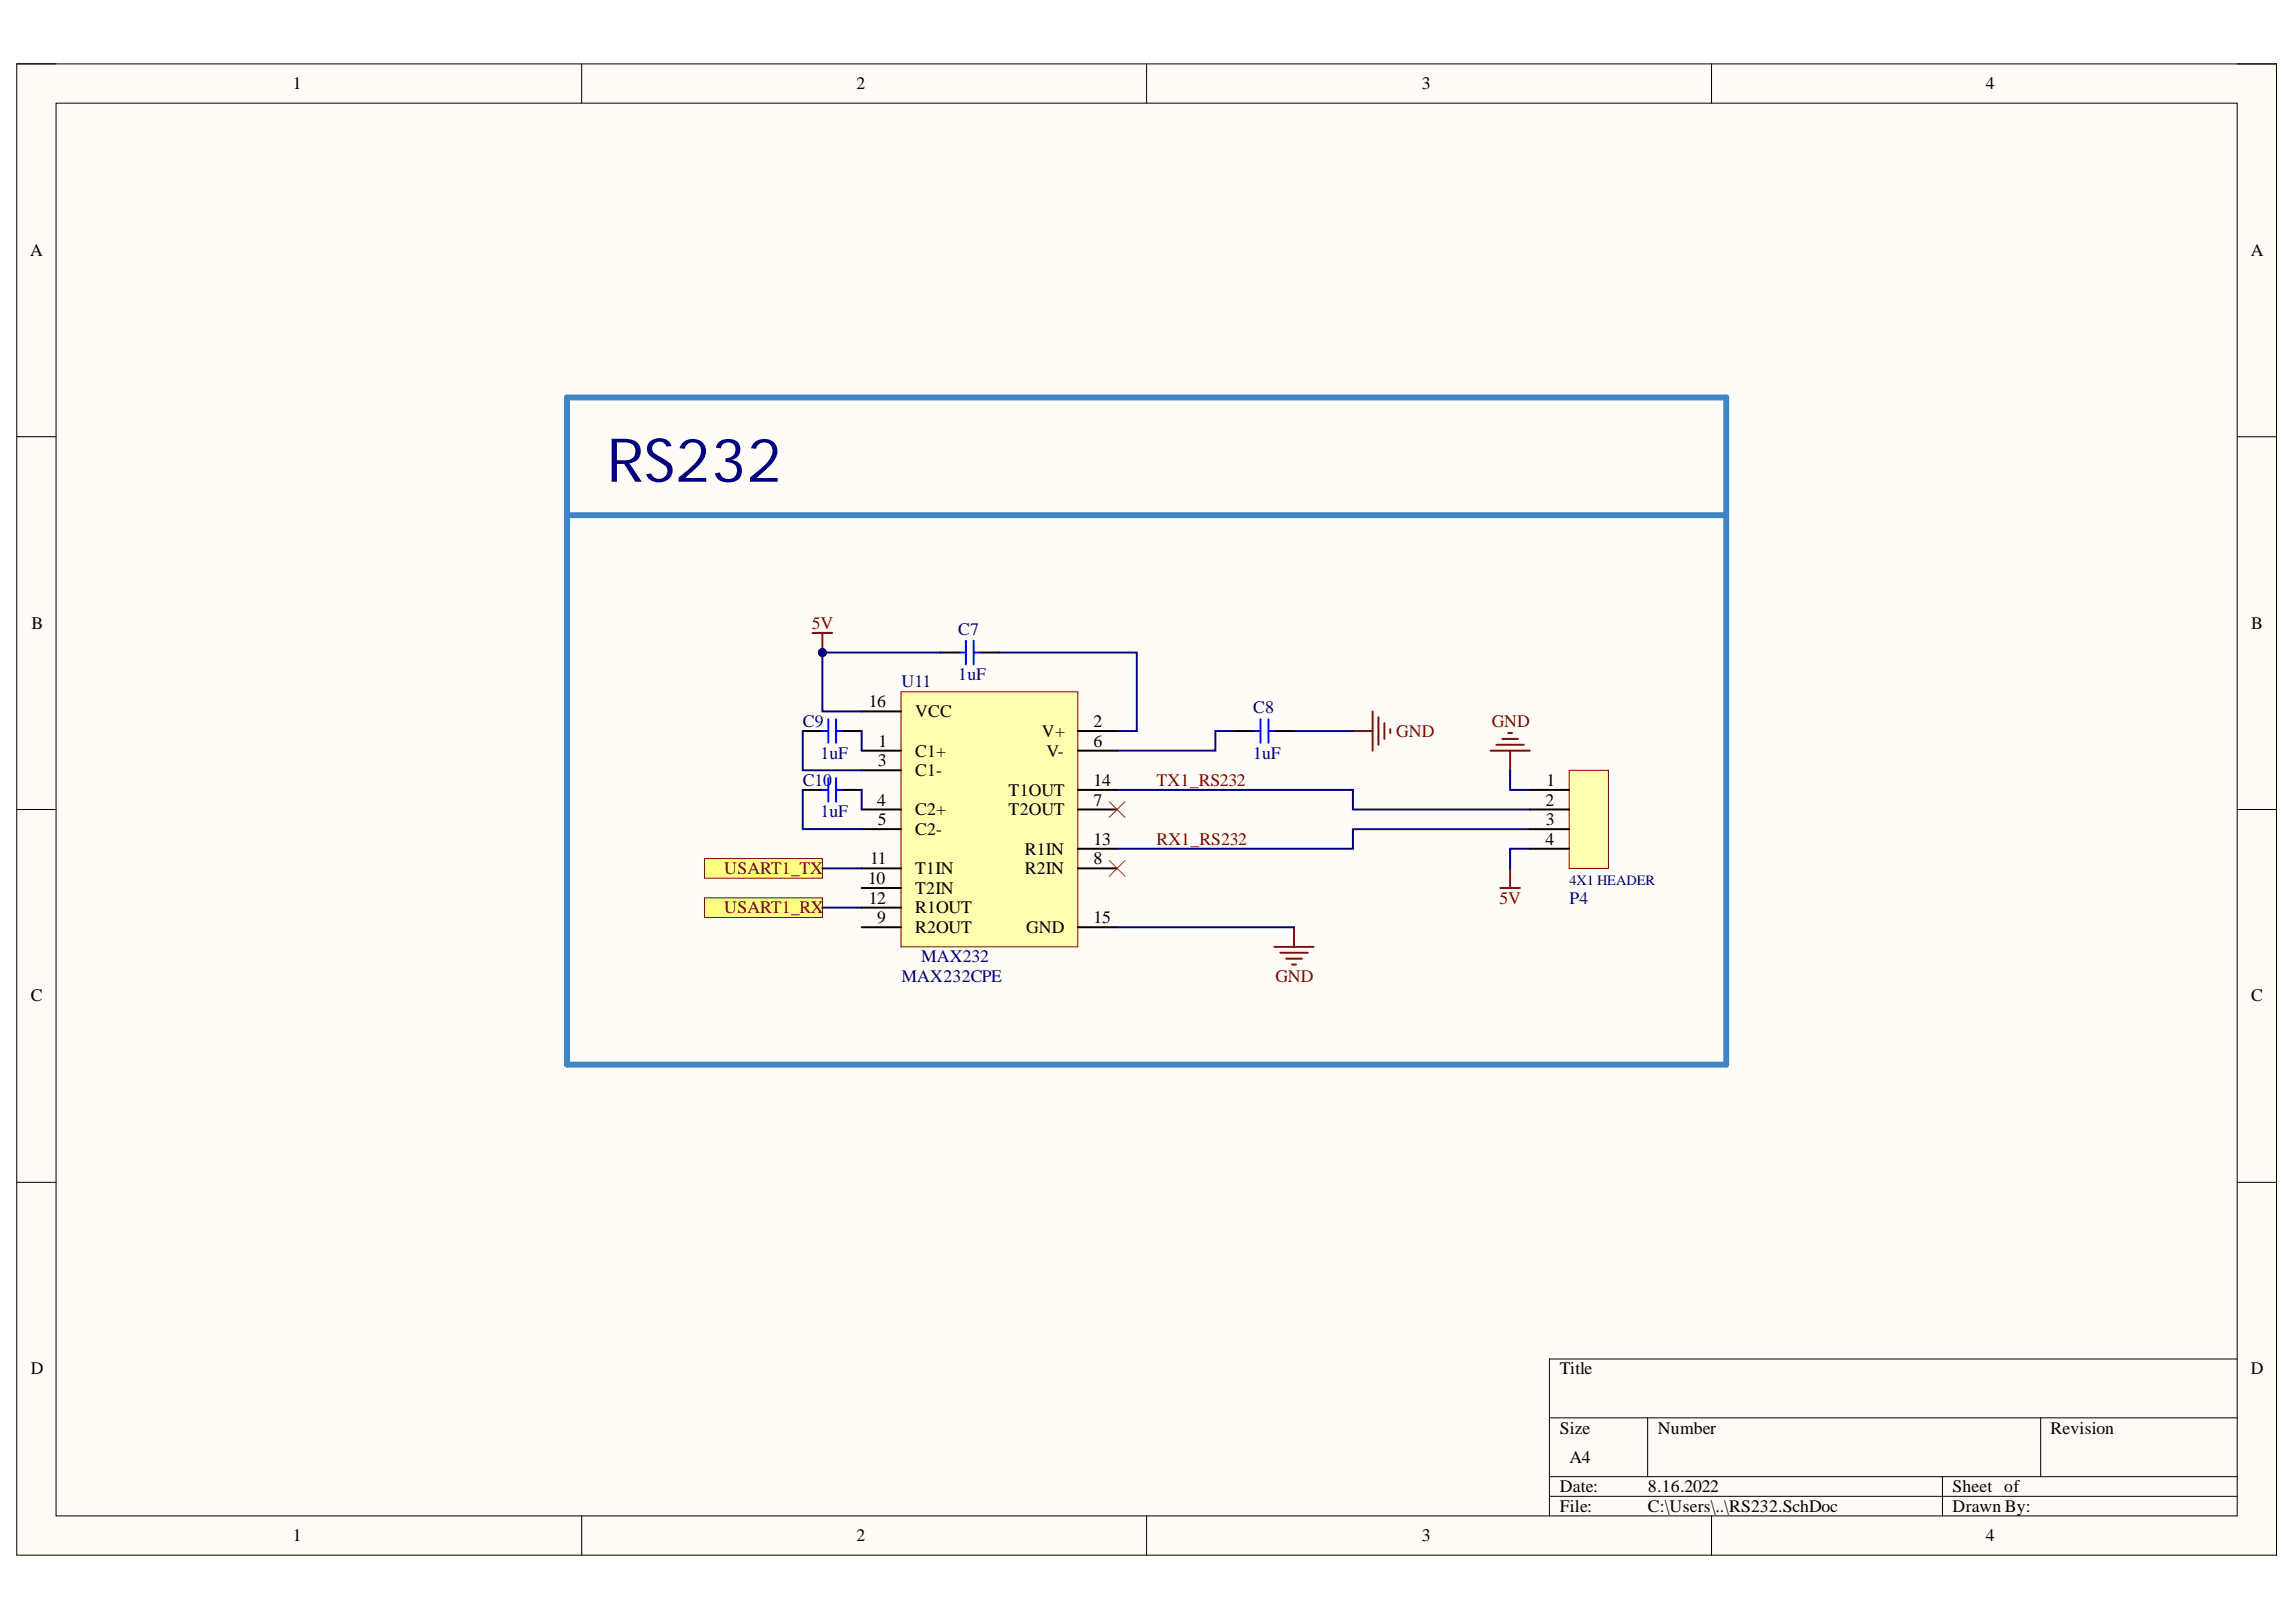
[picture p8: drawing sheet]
<svg xmlns="http://www.w3.org/2000/svg" width="297mm" height="210mm" viewBox="0 0 297 210" stroke-linecap="round" stroke-linejoin="round" font-family="sans-serif">
<defs><g id="words">
<text font-size="7.9" fill="#000080" x="78.5" y="62.3">RS232</text>
<g font-size="2.3">
<text x="37.9" y="11.6">1</text>
<text x="110.8" y="11.6">2</text>
<text x="183.9" y="11.6">3</text>
<text x="256.9" y="11.6">4</text>
<text x="3.9" y="33.1">A</text>
<text x="291.2" y="33.1">A</text>
<text x="4.1" y="81.4">B</text>
<text x="291.3" y="81.4">B</text>
<text x="112.4" y="91.5">16</text>
<text x="118.4" y="92.8">VCC</text>
<text x="134.8" y="95.4">V+</text>
<text x="141.5" y="94.1">2</text>
<text x="113.6" y="99.2">3</text>
<text x="113.7" y="96.6">1</text>
<text x="118.4" y="97.9">C1+</text>
<text x="118.4" y="100.4">C1-</text>
<text x="135.4" y="97.9">V-</text>
<text x="141.5" y="96.6">6</text>
<text x="141.5" y="101.7">14</text>
<text x="200.1" y="101.7">1</text>
<text x="113.5" y="104.3">4</text>
<text x="113.6" y="106.8">5</text>
<text x="118.4" y="105.5">C2+</text>
<text x="130.5" y="105.5">T2OUT</text>
<text x="130.5" y="103">T1OUT</text>
<text x="141.5" y="104.3">7</text>
<text x="199.9" y="104.3">2</text>
<text x="200" y="106.8">3</text>
<text x="112.6" y="111.9">11</text>
<text x="118.4" y="108.1">C2-</text>
<text x="118.4" y="113.1">T1IN</text>
<text x="132.6" y="113.1">R2IN</text>
<text x="132.6" y="110.6">R1IN</text>
<text x="141.5" y="111.9">8</text>
<text x="141.5" y="109.3">13</text>
<text x="199.9" y="109.3">4</text>
<text x="112.3" y="114.4">10</text>
<text x="112.4" y="116.9">12</text>
<text x="113.5" y="119.5">9</text>
<text x="118.4" y="115.7">T2IN</text>
<text x="118.4" y="118.2">R1OUT</text>
<text x="141.5" y="119.5">15</text>
<text x="118.4" y="120.7">R2OUT</text>
<text x="132.8" y="120.7">GND</text>
<text x="4" y="129.6">C</text>
<text x="291.3" y="129.6">C</text>
<text x="4" y="177.8">D</text>
<text x="201.8" y="177.8">Title</text>
<text x="291.2" y="177.8">D</text>
<text x="201.8" y="185.5">Size</text>
<text x="214.5" y="185.5">Number</text>
<text x="265.3" y="185.5">Revision</text>
<text x="203.1" y="189.3">A4</text>
<text x="201.8" y="193.1">Date:</text>
<text x="201.8" y="195.7">File:</text>
<text x="213.2" y="193.1">8.16.2022</text>
<text x="213.2" y="195.7">C:\Users\..\RS232.SchDoc</text>
<text x="252.6" y="193.1">Sheet of</text>
<text x="252.6" y="195.7">Drawn By:</text>
<text x="37.9" y="199.5">1</text>
<text x="110.8" y="199.5">2</text>
<text x="183.9" y="199.5">3</text>
<text x="256.9" y="199.5">4</text>
</g>
<g font-size="2.3" fill="#800000">
<text x="105" y="81.4">5V</text>
<text x="180.6" y="95.4">GND</text>
<text x="193" y="94.1">GND</text>
<text x="149.6" y="101.7">TX1_RS232</text>
<text x="93.7" y="113.1">USART1_TX</text>
<text x="149.6" y="109.3">RX1_RS232</text>
<text x="93.7" y="118.2">USART1_RX</text>
<text x="194" y="116.9">5V</text>
<text x="165" y="127.1">GND</text>
</g>
<g font-size="2.3" fill="#000080">
<text x="124" y="82.1">C7</text>
<text x="116.6" y="89">U11</text>
<text x="124" y="87.9">1uF</text>
<text x="103.9" y="94.1">C9</text>
<text x="162.1" y="92.3">C8</text>
<text x="103.9" y="101.7">C10</text>
<text x="106.1" y="98.2">1uF</text>
<text x="162.1" y="98.2">1uF</text>
<text x="106.1" y="105.8">1uF</text>
<text x="203.1" y="116.9">P4</text>
<text x="119.2" y="124.5">MAX232</text>
<text x="116.6" y="127.1">MAX232CPE</text>
</g>
<text font-size="1.9" fill="#000080" x="203.1" y="114.5">4X1 HEADER</text>
</g></defs>
<path d="M2.2 8.3h292.3v193h-292.3z" fill-rule="evenodd" fill="#fffcf8"/>
<path d="M2.2 8.3h292.3v193h-292.3z" fill="none" stroke="#000" stroke-width=".13"/>
<path d="M7.3 13.3h282.1v182.9h-282.1z" fill-rule="evenodd" fill="#fffcf8"/>
<g fill="none" stroke="#000" stroke-width=".13">
<path d="M2.2 8.3h5.1M7.3 13.3h282.1v182.9h-282.1zM75.3 8.3v5M148.3 8.3v5M221.4 8.3v5M289.4 8.3h5.1v5M2.2 56.5h5.1M289.4 56.5h5.1M2.2 104.8h5.1M289.4 104.8h5.1M2.2 153h5.1M289.4 153h5.1"/>
<path d="M289.4 175.9h-88.9v20.3M75.3 196.2v5.1M148.3 196.2v5.1M200.5 183.5h88.9M200.5 191.1h88.9M200.5 193.6h88.9M213.2 183.5v7.6M221.4 196.2v5.1M251.3 191.1v5.1M264 183.5v7.6M294.5 196.2v5.1"/>
</g>
<path d="M91.1 111.1h15.3v2.5h-15.3z" fill-rule="evenodd" fill="#ffff80"/>
<path d="M91.1 111.1h15.3v2.5h-15.3z" fill="none" stroke="#800000" stroke-width=".13"/>
<path d="M91.1 116.2h15.3v2.5h-15.3z" fill-rule="evenodd" fill="#ffff80"/>
<path d="M91.1 116.2h15.3v2.5h-15.3z" fill="none" stroke="#800000" stroke-width=".13"/>
<g fill="none" stroke="#800000" stroke-width=".25">
<path d="M175 94.6h2.6M177.6 92.1v5M178.3 92.8v3.6M179.1 93.6v2M179.9 94.4v.5M192.8 97.1h5.1M193.6 96.4h3.5M194.4 95.6h2M195.1 94.9h.5M195.4 97.1v2.6M167.4 120v2.5M194.1 114.9h2.5"/>
<path d="M195.4 112.4v2.5M164.9 122.5h5M165.6 123.3h3.6M166.4 124.1h2M167.1 124.8h.6"/>
</g>
<path d="M116.6 89.5h22.8v33h-22.8z" fill-rule="evenodd" fill="#ffffb0"/>
<path d="M116.6 89.5h22.8v33h-22.8z" fill="none" stroke="#800000" stroke-width=".13"/>
<g fill="none" stroke="#000" stroke-width=".25">
<path d="M103.9 94.6h2.5M108.9 94.6h2.6M111.5 97.1h5.1M111.5 99.7h5.1M111.5 92.1h5.1M121.6 84.4h2.6M126.7 84.4h2.6M139.4 97.1h5.1M139.4 94.6h5.1M103.9 102.2h2.5M108.9 102.2h2.6M111.5 104.8h5.1"/>
<path d="M111.5 107.3h5.1M111.5 112.4h5.1M111.5 120h5.1M111.5 114.9h5.1M111.5 117.5h5.1M139.4 104.8h5.1M139.4 112.4h5.1M139.4 120h5.1M139.4 109.8h5.1M139.4 102.2h5.1"/>
</g>
<path d="M106.4 94.6h.8M107.2 93.1v3M108.2 93.1v3M108.2 94.6h.7M124.2 84.4h.8M125 82.9v3.1M126 82.9v3.1M126 84.4h.7M106.4 102.2h.8M107.2 100.7v3M108.2 100.7v3M108.2 102.2h.7" fill="none" stroke="#00f" stroke-width=".25"/>
<path d="M105.1 81.9h2.6M106.4 81.9v2.5" fill="none" stroke="#800000" stroke-width=".25"/>
<circle cx="106.4" cy="84.4" r=".51" fill="#000080"/>
<circle cx="106.4" cy="84.4" r=".51" fill="none" stroke="#000080" stroke-width=".13"/>
<path d="M162.3 94.6h.8M163.1 93.1v3M164.1 93.1v3M164.1 94.6h.8" fill="none" stroke="#00f" stroke-width=".25"/>
<path d="M159.8 94.6h2.5M164.9 94.6h2.5" fill="none" stroke="#000" stroke-width=".25"/>
<path d="M143.5 103.7l2 2.1M143.5 111.4l2 2M145.5 103.7l-2 2.1M145.5 111.4l-2 2" fill="none" stroke="#f00" stroke-width=".13"/>
<path d="M73.3 51.4h150v86.4h-149.9zM73.4 66.7h149.9" fill="none" stroke="#3d85c6" stroke-width=".76"/>
<path d="M103.9 94.6v5.1h7.6M111.5 94.6v2.5M121.6 84.4h-15.2v7.7h5.1M195.4 99.7v2.5h2.5M103.9 102.2v5.1h7.6M106.4 117.5h5.1M106.4 112.4h5.1M111.5 102.2v2.6M144.5 120h22.9M144.5 102.2h30.5v2.6h22.9M197.9 109.8h-2.5v2.6M197.9 107.3h-22.9v2.5h-30.5" fill="none" stroke="#000080" stroke-width=".25"/>
<circle cx="106.4" cy="84.4" r=".51" fill="#000080"/>
<circle cx="106.4" cy="84.4" r=".51" fill="none" stroke="#000080" stroke-width=".13"/>
<path d="M129.3 84.4h17.8v10.2h-2.6M159.8 94.6h-2.6v2.5h-12.7M167.4 94.6h7.6" fill="none" stroke="#000080" stroke-width=".25"/>
<path d="M203 99.7h5.1v12.7h-5.1z" fill-rule="evenodd" fill="#ffffb0"/>
<path d="M203 99.7h5.1v12.7h-5.1z" fill="none" stroke="#800000" stroke-width=".13"/>
<path d="M197.9 109.8h5.1M197.9 107.3h5.1M197.9 104.8h5.1M197.9 102.2h5.1" fill="none" stroke="#000" stroke-width=".25"/>
<use href="#words"/>
</svg>
